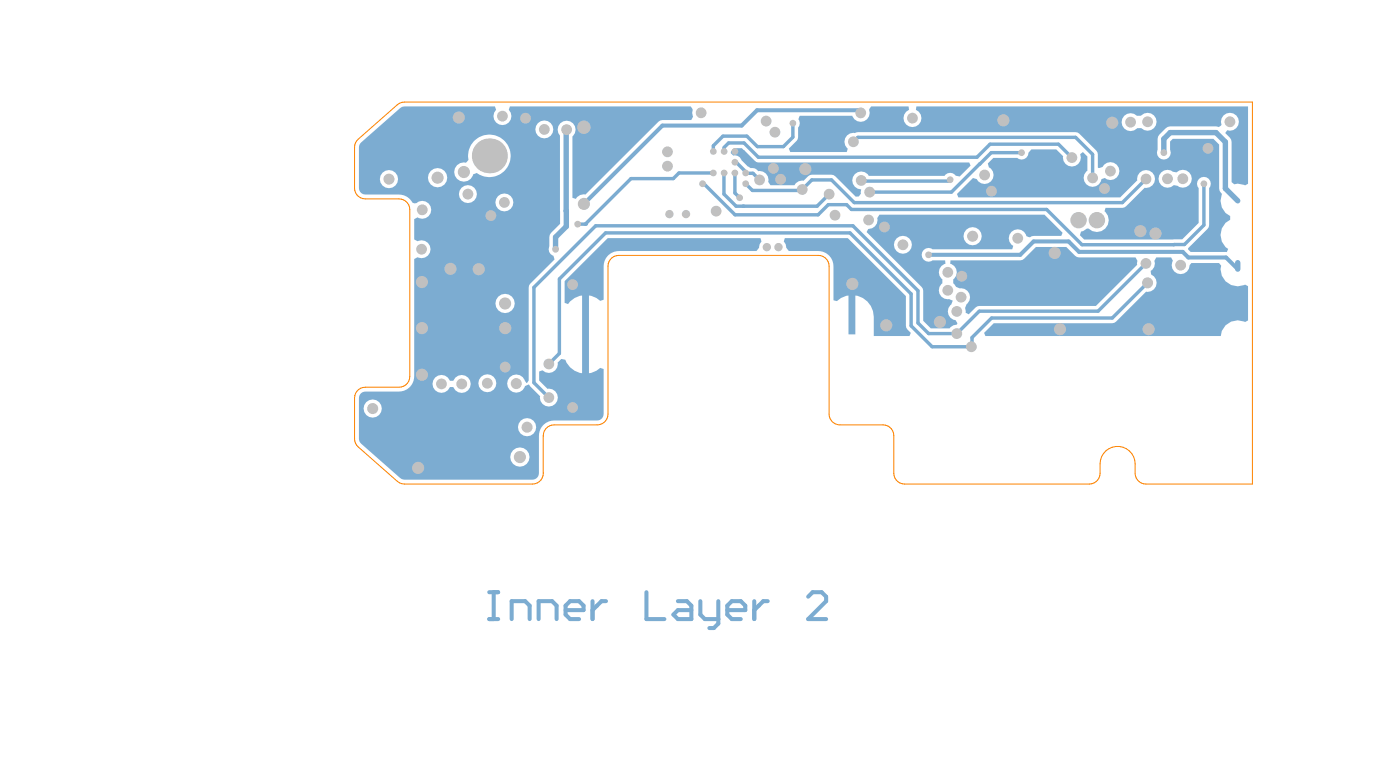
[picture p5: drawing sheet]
<svg xmlns="http://www.w3.org/2000/svg" width="173mm" height="95mm" viewBox="0 0 173 95" stroke-linecap="round" stroke-linejoin="round" font-family="sans-serif">
<path d="M44.2 17.2l4.9-4.3 .5-.3h.3h104.7v47.1h-13.1a1.33 1.33 0 0 1-1.3-1.3 3 3 0 0 0-.8-2.7 2.17 2.17 0 0 0-2.3-.4 2.17 2.17 0 0 0-1.3 2 2.43 2.43 0 0 1-.3 1.9 1.33 1.33 0 0 1-1 .5h-22.8a1.33 1.33 0 0 1-1.3-1.3v-4.6a1.33 1.33 0 0 0-1.4-1.4h-5.3a1.33 1.33 0 0 1-1.3-1.3v-18.2a1.33 1.33 0 0 0-1.4-1.4h-24.6a1.33 1.33 0 0 0-1.3 1.4v18.2a1.33 1.33 0 0 1-1.4 1.3h-5.3a1.33 1.33 0 0 0-1.3 1.4v4.6a1.33 1.33 0 0 1-1.4 1.3h-16.1l-.5-.3-4.9-4.2a1.32 1.32 0 0 1-.4-1v-5.1a1.33 1.33 0 0 1 1.3-1.3h4.2a1.33 1.33 0 0 0 1.3-1.3v-20.6a1.33 1.33 0 0 0-1.3-1.4h-4.2a1.33 1.33 0 0 1-1.3-1.3v-5a1.32 1.32 0 0 1 .4-1z" fill="none" stroke="#fd8300" stroke-width=".12"/>
<g fill="#7cacd1">
<path d="M117.4 32.1h8.6l.5-.2 1.4-1.4h3.8l1 1.1 .5 .2h7l.2 .4v.5l-5.1 5.1h-14.4l-.4 .2-.9 .8-.4-.2v-.2a1.32 1.32 0 0 1 .5-1.3 1.09 1.09 0 0 0-1.2-1.5 1.03 1.03 0 0 1-.8-1.1 1.07 1.07 0 0 0 .4-1.1 1.07 1.07 0 0 0-.8-.8z"/>
<path d="M121.5 41.1l1.2-1.2 14.9-.1 3.9-3.8a1.11 1.11 0 0 0 1.3-.8 1.11 1.11 0 0 0-.6-1.3l-.1-.5a1.02 1.02 0 0 0 .4-1.2l.3-.4h1.8l.2 .4a1.1 1.1 0 0 0 .7 1.6 1.1 1.1 0 0 0 1.4-1.1l.2-.2h3.4l.3 .3a2.07 2.07 0 0 0 .7 2.1 2.07 2.07 0 0 0 2.2 .2l.4 .2v4.3l-.4 .1a2.08 2.08 0 0 0-3 1.8h-29z"/>
<path d="M96.9 29.4h7.8l7.2 7.1v3.7l.1 .5 .5 .4-.2 .4h-4.4v-2.4a2.65 2.65 0 0 0-2.3-2.6v4.8h-.8v-4.8l-1 .3-.5 .4-.4-.1v-4.2a1.87 1.87 0 0 0-1.9-1.9h-3.6l-.3-.4a.89 .89 0 0 0-.3-.8z"/>
<path d="M90.6 18.3h1l1.6 1.6 .4 .2h26.1l.1 .3-1.3 1.4-.5-.1a.82 .82 0 0 0-1.4 0h-9.3a1.1 1.1 0 0 0-1.9 0 1.1 1.1 0 0 0 .9 1.7v.5l-.3 .3-.3 .1-2.6-2.5-.4-.2h-2.7l-.8 .7a1.02 1.02 0 0 0-1.1 .6h-3l-.2-.5a1.06 1.06 0 0 0-1.3-1.3 .91 .91 0 0 0-.9-.4l-.4-.2-.8-.7a.87 .87 0 0 0-1-.6l-.3-.3 .1-.2z"/>
<path d="M98.8 14.3h6.4a1.1 1.1 0 0 0 1.4 .7 1.1 1.1 0 0 0 .7-1.4l.3-.5h4.6v.5a1.11 1.11 0 0 0-.4 1.7 1.11 1.11 0 0 0 1.7 0 1.11 1.11 0 0 0-.4-1.7v-.5h41v9.6l-.4 .2-.9-.2h-.4l-.3-.2v-5a1.79 1.79 0 0 0-.8-1.1l.2-.3a1.1 1.1 0 0 0 1.5-1 1.1 1.1 0 0 0-1.3-1.2 1.1 1.1 0 0 0-.9 1.5l-.3 .3-.4-.1h-5.6a2.18 2.18 0 0 0-1.6 1.5v1.4a.85 .85 0 0 0 .8 1.2 .85 .85 0 0 0 .8-1.2v-1l.3-.4h5l.7 .7v5.5l.1 .3 .3 .3a2.11 2.11 0 0 0 1 2.8v.4a2.09 2.09 0 0 0-.3 3.6l-.1 .4h-4.5l-.3-.3v-.2l2.5-2.6 .1-4.8a.85 .85 0 0 0-.1-1.1 .85 .85 0 0 0-1.1 0 .85 .85 0 0 0-.1 1.1v4.3l-2 2-12.1 .1-.6-.6 .2-.4 .2-.1 .5-.3h.2a1.46 1.46 0 0 0 2.1 0 1.46 1.46 0 0 0-.1-2.1l.1-.4 2.3-.1 2.5-2.4a1.1 1.1 0 0 0 1.3-1.1 1.1 1.1 0 0 0-1.1-1.1 1.1 1.1 0 0 0-1.1 1.3l-2.1 2.1h-20l-.1-.5 1.9-1.9 .5 .1a1.1 1.1 0 0 0 1.7 .3 1.1 1.1 0 0 0-.2-1.8l-.1-.4 .7-.7h2.9a.85 .85 0 0 0 .9 .1 .85 .85 0 0 0 .5-.8l.3-.4h3.1l.9 .9a1.1 1.1 0 0 0 1.2 1.3 1.1 1.1 0 0 0 .9-1.6l.3-.2 .6 .5v1.8a1.1 1.1 0 0 0 0 1.8 1.1 1.1 0 0 0 1.7-.8l.4-.1a1.1 1.1 0 0 0 1.6-.2 1.1 1.1 0 0 0-.3-1.6 1.1 1.1 0 0 0-1.6 .4l-.3 .1h-.2v-1.7l-.2-.4-2.1-2.1-.5-.2h-26.9l-.3 .1a1.08 1.08 0 0 0-1.2 .6 1.08 1.08 0 0 0 .3 1.3l-.2 .5h-6.9l-.2-.5 1.1-1.1v-1.5a.79 .79 0 0 0 .1-1zM138.8 14.3a1.11 1.11 0 0 0 0 1.6 1.11 1.11 0 0 0 1.6-.1h.5a1.11 1.11 0 0 0 1.6 0 1.11 1.11 0 0 0 0-1.6 1.11 1.11 0 0 0-1.6 .1h-.5a1.11 1.11 0 0 0-1.6 0zM143.4 21.3a1.11 1.11 0 0 0 0 1.6 1.11 1.11 0 0 0 1.5-.1l.5 .1a1.11 1.11 0 0 0 1.5-.2 1.11 1.11 0 0 0-.1-1.5 1.11 1.11 0 0 0-1.5 .1l-.5-.1a1.07 1.07 0 0 0-1.4 .1z"/>
<path d="M44.6 17.6l4.8-4.2 .4-.2 11.3-.1 .2 .5a1.11 1.11 0 0 0 0 1.5 1.11 1.11 0 0 0 1.5 0 1.11 1.11 0 0 0 0-1.5l.2-.5h22.3l.2 .5v.3l.1 .5-.2 .4h-3.6l-.5 .2-9 9a1.07 1.07 0 0 0-1.2 .5l-.4-.1v-7.6a1.1 1.1 0 0 0 .1-1.5 1.1 1.1 0 0 0-1.6-.1 1.1 1.1 0 0 0-.1 1.5l.1 10.9-1.3 1.4-.1 1.4a.83 .83 0 0 0 .5 1.2l.2 .4-3.2 3.2v11.8l-.3 .3-.2-.3a1.12 1.12 0 0 0-1.7-.6 1.12 1.12 0 0 0 0 1.9 1.12 1.12 0 0 0 1.7-.6l.5-.2 1.4 1.4a1.1 1.1 0 0 0 1 1.3 1.1 1.1 0 0 0 1.2-1.2 1.1 1.1 0 0 0-1.3-1l-1-1v-1.1l.3-.2a1.14 1.14 0 0 0 1.3 .2 1.14 1.14 0 0 0 .6-1.1l.5-.5 .5 .1a2.53 2.53 0 0 0 2.1 1.7v-9.6a2.43 2.43 0 0 0-1.8 1l-.4-.1v-2.7l5.3-5.3h18.9l.1 .4a.88 .88 0 0 0-.3 .8l-.3 .4h-17a1.88 1.88 0 0 0-1.9 1.9v4.1l-.4 .1-.5-.3-.9-.3v9.6l.9-.3 .5-.4 .4 .1v5.8l-.3 .4-.5 .2h-5.3a1.88 1.88 0 0 0-1.9 1.9v4.6l-.1 .5-.5 .3h-16.1l-.4-.2-4.8-4.2-.2-.3-.1-.4v-5l.2-.5 .3-.2 .3-.1h4.2a1.88 1.88 0 0 0 1.8-1.8v-14.5l.5-.3a1.1 1.1 0 0 0 1.6-.9 1.1 1.1 0 0 0-1.6-1l-.5-.2v-2.6l.5-.2a1.1 1.1 0 0 0 1.4-.2 1.1 1.1 0 0 0-.1-1.5 1.1 1.1 0 0 0-1.5 0l-.5-.1a1.88 1.88 0 0 0-1.6-1h-4.2l-.3-.1-.3-.2-.2-.5v-5l.1-.3zM58.5 17.4a2.71 2.71 0 0 0-.7 2.3l-.3 .4a1.18 1.18 0 0 0-1.4 .9 1.18 1.18 0 0 0 .9 1.4 1.18 1.18 0 0 0 1.4-.9l.5-.1 .8 .4 .8 .1a2.55 2.55 0 0 0 1.7-.8h.1a2.42 2.42 0 0 0 .7-1.9 2.41 2.41 0 0 0-.7-1.8 2.49 2.49 0 0 0-1.8-.8h-.1a2.56 2.56 0 0 0-1.8 .7zM66.1 16a1.11 1.11 0 0 0 2.2 0 1.11 1.11 0 0 0-2.2 0zM52.8 21.9a1.2 1.2 0 0 0 2.4 0 1.2 1.2 0 0 0-2.4 0zM46.9 22.1a1.13 1.13 0 0 0 2.2 0 1.13 1.13 0 0 0-2.2 0zM56.7 24a1.11 1.11 0 0 0 2.2 0 1.11 1.11 0 0 0-2.2 0zM61.2 25a1.11 1.11 0 0 0 2.2 0 1.11 1.11 0 0 0-2.2 0zM61.2 37.5a1.2 1.2 0 0 0 2.4 0 1.2 1.2 0 0 0-2.4 0zM59.1 47.3a1.11 1.11 0 0 0 2.2 0 1.11 1.11 0 0 0-2.2 0zM53.7 46.6a1.11 1.11 0 0 0 .2 1.7 1.11 1.11 0 0 0 1.6-.5h.5a1.11 1.11 0 0 0 1.7 .5 1.11 1.11 0 0 0 0-1.8 1.11 1.11 0 0 0-1.7 .5h-.5a1.1 1.1 0 0 0-1.8-.4zM44.9 50.4a1.13 1.13 0 0 0 2.2 0 1.13 1.13 0 0 0-2.2 0zM64 52.7a1.13 1.13 0 0 0 2.2 0 1.13 1.13 0 0 0-2.2 0zM63 56.4a1.2 1.2 0 0 0 2.4 0 1.2 1.2 0 0 0-2.4 0z"/>
<path d="M108.6 26.5h20.4l2.2 2.2-.2 .4h-3.4l-.4 .2-.5-.2a1.1 1.1 0 0 0-1.7-.6 1.1 1.1 0 0 0 .1 1.8l-.1 .5h-9.9a.84 .84 0 0 0-1.3 .7 .84 .84 0 0 0 1.3 .6h1.6v.5a1.08 1.08 0 0 0-.8 .8 1.08 1.08 0 0 0 .5 1.1v.5a1.08 1.08 0 0 0-.4 1.3 1.08 1.08 0 0 0 1.2 .6l.4 .2-.1 .5a1.08 1.08 0 0 0-.4 1.1 1.08 1.08 0 0 0 .9 .8l.2 .4-.1 .2a1.09 1.09 0 0 0-.8 .4h-2.4l-.9-.9-.1-4-6.9-7 .2-.3a1.08 1.08 0 0 0 1.1-1.4zM119 29.2a1.13 1.13 0 0 0 2.2 0 1.13 1.13 0 0 0-2.2 0zM110.4 30.2a1.11 1.11 0 0 0 2.2 0 1.11 1.11 0 0 0-2.2 0z"/>
</g>
<path d="M83.8 21.3l-.7 .7M65.9 47.2l1.9 1.9" fill="none" stroke="#7cacd1" stroke-width=".42"/>
<path d="M70 16l-.1 .1M69.9 26v1.9l-1.3 1.4" fill="none" stroke="#7cacd1" stroke-width=".66"/>
<circle cx="91.8" cy="25.5" r=".21" fill="#7cacd1"/>
<g fill="none" stroke="#7cacd1" stroke-width=".42">
<path d="M90.7 18.7h1.1M91.9 17.6h-1.9l-.6 .6v.5M92.2 16.8h-2.9l-1.2 1.2v.7M97.9 15.2v1.7l-1.2 1.2h-3.2M105.9 17l-.5 .5M122.2 17.8l-1.6 1.6M126.1 18.8h-3.7l-1.5 1.5M130.7 17.8l1.6 1.7M134.9 19v3M65.9 35.5v11.7M69.1 34.4v9.2l-1.3 1.3M71.3 27.7h1"/>
<path d="M86.7 22.7h.2l3.9 3.8M89.4 21.4v2.6l1.5 1.5h.9M89.4 21.3v.1M90.7 20h.2l1.2 1.2v.2M90.7 21.3v2.5l.6 .6M93.7 20.6h1.7l.1 .2M99.1 23.4l-.2 .1M100.2 22.2h2.5l2.8 2.8M102.4 24l-1.5 1.5M105.1 25.9l-.6-.6h-2.2l-1.3 1.2M112.5 36.3v3.9M113.3 35.9v4l1.4 1.3h3.4"/>
<path d="M117.3 22.2l-.2 .2M146.2 30.2h-1.3M148.6 22.7v5.1"/>
</g>
<path d="M127.6 29.8h4.3M151.4 31.8l1.4 1.4" fill="none" stroke="#7cacd1" stroke-width=".5"/>
<path d="M69.9 16.1v9.9M144.5 16.4l-.8 .7v1.7M150.1 16.4l1.2 1.1v5.8l1.5 1.5M68.6 29.3v1.5M152.8 32.4v.8" fill="none" stroke="#7cacd1" stroke-width=".66"/>
<circle cx="72.3" cy="27.7" r=".21" fill="#7cacd1"/>
<g fill="none" stroke="#7cacd1" stroke-width=".42">
<path d="M91.8 18.7l1.9 1.9M91.9 17.6l1.7 1.8h27M92.2 16.8l1.3 1.3M105.9 17h26.9l2.1 2M122.2 17.8h8.5M65.9 35.5l7.6-7.6h31.8l8 8M69.1 34.4l5.7-5.7h30.1l7.6 7.6M83.1 22h-5.2l-5.6 5.7M83.8 21.3h4.3M90.8 26.5h10.2M91.8 25.5h9.1M92.1 22.7l.8 .8h6"/>
<path d="M92.1 21.4h.9l.8 .8M100.2 22.2l-1.1 1.2M105.1 25.9h24.1l4.4 4.3h11.3M106.3 22.3v.1h10.8M120.9 20.3l-3.4 3.4h-10.1M141.5 32.5l-5.9 5.9h-14.7l-2.8 2.8M141.5 22.1l-2.9 2.9h-33.1M141.7 34.9l-4.4 4.4h-14.9l-2.4 2.4v1l-.1 .1h-4.8l-2.6-2.6M148.6 27.8l-2.4 2.4"/>
</g>
<g fill="none" stroke="#7cacd1" stroke-width=".5">
<path d="M106.3 13.9l-.3-.3h-12.5l-1.9 1.9h-9.8l-9.7 9.7M127.6 29.8l-1.6 1.7h-11.3M131.9 29.8l1.3 1.3h12.8l.7 .7h4.7M60.4 73.1h1.1M60.4 76.4h1.1M61 73.1v3.3M63.2 76.4v-2.2h1.6l.6 .6v1.6M66.5 76.4v-2.2h1.7l.5 .6v1.6M69.8 75.3h2.3v-.5l-.6-.6h-1.1l-.6 .6v1.1l.6 .5h1.1M73.2 74.2v2.2M74.8 74.2h-.5l-1.1 1.1M79.8 73.1v3.3h2.2"/>
<path d="M83.7 74.2h1.1l.6 .6v1.6h-1.7l-.6-.5 .6-.6h1.7M86.5 74.2v1.7l.5 .5h1.7M88.7 74.2v2.8l-.6 .5h-.5M89.8 75.3h2.2v-.5l-.5-.6h-1.1l-.6 .6v1.1l.6 .5h1.1M93.1 74.2v2.2M94.8 74.2h-.6l-1.1 1.1M99.8 73.6l.5-.5h1.2l.5 .5v.6l-2.2 2.2h2.2"/>
</g>
<path d="M144.5 16.4h5.6" fill="none" stroke="#7cacd1" stroke-width=".66"/>
<g fill="#c0c0c0">
<circle cx="103.1" cy="26.6" r=".67"/>
<circle cx="91.3" cy="24.4" r=".42"/>
<circle cx="107.2" cy="27.2" r=".67"/>
<circle cx="102.4" cy="24" r=".67"/>
<circle cx="112.7" cy="14.6" r=".67"/>
<circle cx="105.2" cy="35" r=".75"/>
<circle cx="116.1" cy="39.7" r=".75"/>
<circle cx="118.1" cy="41.2" r=".67"/>
<circle cx="84.7" cy="26.4" r=".52"/>
<circle cx="82.7" cy="26.4" r=".52"/>
<circle cx="88.4" cy="26.1" r=".67"/>
<circle cx="96.1" cy="30.5" r=".52"/>
<circle cx="94.7" cy="30.5" r=".52"/>
<circle cx="135.4" cy="27.2" r="1.01"/>
<circle cx="60.6" cy="26.6" r=".67"/>
<circle cx="72.1" cy="15.7" r=".83"/>
<circle cx="64.9" cy="14.6" r=".67"/>
<circle cx="70.7" cy="35.1" r=".67"/>
<circle cx="82.4" cy="18.7" r=".67"/>
<circle cx="82.4" cy="20.5" r=".67"/>
<circle cx="144.2" cy="22.1" r=".67"/>
<circle cx="141.5" cy="22.1" r=".67"/>
<circle cx="146" cy="22.1" r=".67"/>
<circle cx="137.1" cy="21.1" r=".67"/>
<circle cx="136.4" cy="23.3" r=".67"/>
<circle cx="137.3" cy="15.2" r=".75"/>
<circle cx="109.2" cy="28" r=".67"/>
<circle cx="106.3" cy="22.3" r=".67"/>
<circle cx="94.6" cy="14.9" r=".67"/>
<circle cx="122.4" cy="23.6" r=".67"/>
<circle cx="107.4" cy="23.7" r=".67"/>
<circle cx="106.3" cy="13.9" r=".67"/>
<circle cx="105.4" cy="17.5" r=".67"/>
<circle cx="132.3" cy="19.5" r=".67"/>
<circle cx="139.6" cy="15.1" r=".67"/>
<circle cx="141.7" cy="15" r=".67"/>
<circle cx="117.3" cy="22.2" r=".42"/>
<circle cx="111.5" cy="30.2" r=".67"/>
<circle cx="72.1" cy="25.2" r=".75"/>
<circle cx="119.9" cy="42.8" r=".67"/>
<circle cx="130.2" cy="31.2" r=".75"/>
<circle cx="99.1" cy="23.4" r=".67"/>
<circle cx="117" cy="33.6" r=".67"/>
<circle cx="126.1" cy="18.8" r=".42"/>
<circle cx="134.9" cy="22" r=".67"/>
<circle cx="121.6" cy="21.6" r=".67"/>
<circle cx="148.6" cy="22.7" r=".42"/>
<circle cx="133.2" cy="27.2" r="1.01"/>
<circle cx="142.7" cy="28.8" r=".75"/>
<circle cx="114.7" cy="31.5" r=".42"/>
<circle cx="143.7" cy="18.8" r=".42"/>
<circle cx="151.9" cy="15" r=".67"/>
<circle cx="97.9" cy="15.2" r=".42"/>
<circle cx="88.1" cy="18.7" r=".42"/>
<circle cx="62" cy="14.3" r=".67"/>
<circle cx="52.1" cy="46.3" r=".75"/>
<circle cx="56.7" cy="14.5" r=".75"/>
<circle cx="59.1" cy="33.2" r=".75"/>
<circle cx="55.6" cy="33.2" r=".75"/>
<circle cx="109.4" cy="40.2" r=".75"/>
<circle cx="130.9" cy="40.6" r=".75"/>
<circle cx="125.7" cy="29.4" r=".67"/>
<circle cx="67.8" cy="44.9" r=".67"/>
<circle cx="52.1" cy="30.8" r=".67"/>
<circle cx="52.1" cy="34.8" r=".75"/>
<circle cx="52.1" cy="25.9" r=".67"/>
<circle cx="89.4" cy="18.7" r=".42"/>
<circle cx="92.1" cy="21.3" r=".42"/>
<circle cx="92.1" cy="22.7" r=".42"/>
<circle cx="89.4" cy="21.3" r=".42"/>
<circle cx="96.4" cy="22.1" r=".67"/>
<circle cx="99.4" cy="20.9" r=".75"/>
<circle cx="67.2" cy="16" r=".67"/>
<circle cx="86.7" cy="22.7" r=".42"/>
<circle cx="70" cy="16" r=".67"/>
<circle cx="71.3" cy="27.7" r=".42"/>
<circle cx="67.8" cy="49.1" r=".67"/>
<circle cx="62.4" cy="40.5" r=".75"/>
<circle cx="60.2" cy="47.3" r=".67"/>
<circle cx="57" cy="47.4" r=".67"/>
<circle cx="62.4" cy="37.5" r=".75"/>
<circle cx="93.8" cy="22.2" r=".67"/>
<circle cx="95.5" cy="20.8" r=".67"/>
<circle cx="62.3" cy="25" r=".67"/>
<circle cx="57.8" cy="24" r=".67"/>
<circle cx="86.6" cy="13.9" r=".67"/>
<circle cx="95.7" cy="16.3" r=".67"/>
<circle cx="90.7" cy="20" r=".42"/>
<circle cx="88.1" cy="21.3" r=".42"/>
<circle cx="90.7" cy="21.3" r=".42"/>
<circle cx="90.7" cy="18.7" r=".42"/>
<circle cx="145.8" cy="32.7" r=".67"/>
<circle cx="118.7" cy="36.7" r=".67"/>
<circle cx="117" cy="35.8" r=".67"/>
<circle cx="149.2" cy="18.3" r=".67"/>
<circle cx="52.1" cy="40.5" r=".75"/>
<circle cx="68.6" cy="30.8" r=".42"/>
<circle cx="141.8" cy="40.6" r=".75"/>
<circle cx="140.8" cy="28.5" r=".75"/>
<circle cx="141.7" cy="34.9" r=".68"/>
<circle cx="141.5" cy="32.5" r=".67"/>
<circle cx="118.8" cy="34.1" r=".67"/>
<circle cx="118.1" cy="38.4" r=".67"/>
<circle cx="123.9" cy="14.9" r=".75"/>
<circle cx="64.2" cy="56.4" r=".75"/>
<circle cx="46" cy="50.4" r=".68"/>
<circle cx="54.5" cy="47.4" r=".67"/>
<circle cx="51.6" cy="57.7" r=".75"/>
<circle cx="54" cy="21.9" r=".75"/>
<circle cx="57.3" cy="21.2" r=".75"/>
<circle cx="65.1" cy="52.7" r=".68"/>
<circle cx="63.7" cy="47.3" r=".68"/>
<circle cx="70.7" cy="50.3" r=".67"/>
<circle cx="62.4" cy="45.3" r=".67"/>
<circle cx="120.1" cy="29.2" r=".68"/>
<circle cx="48" cy="22.1" r=".68"/>
<circle cx="60.4" cy="19.2" r="2.16"/>
</g>
</svg>
